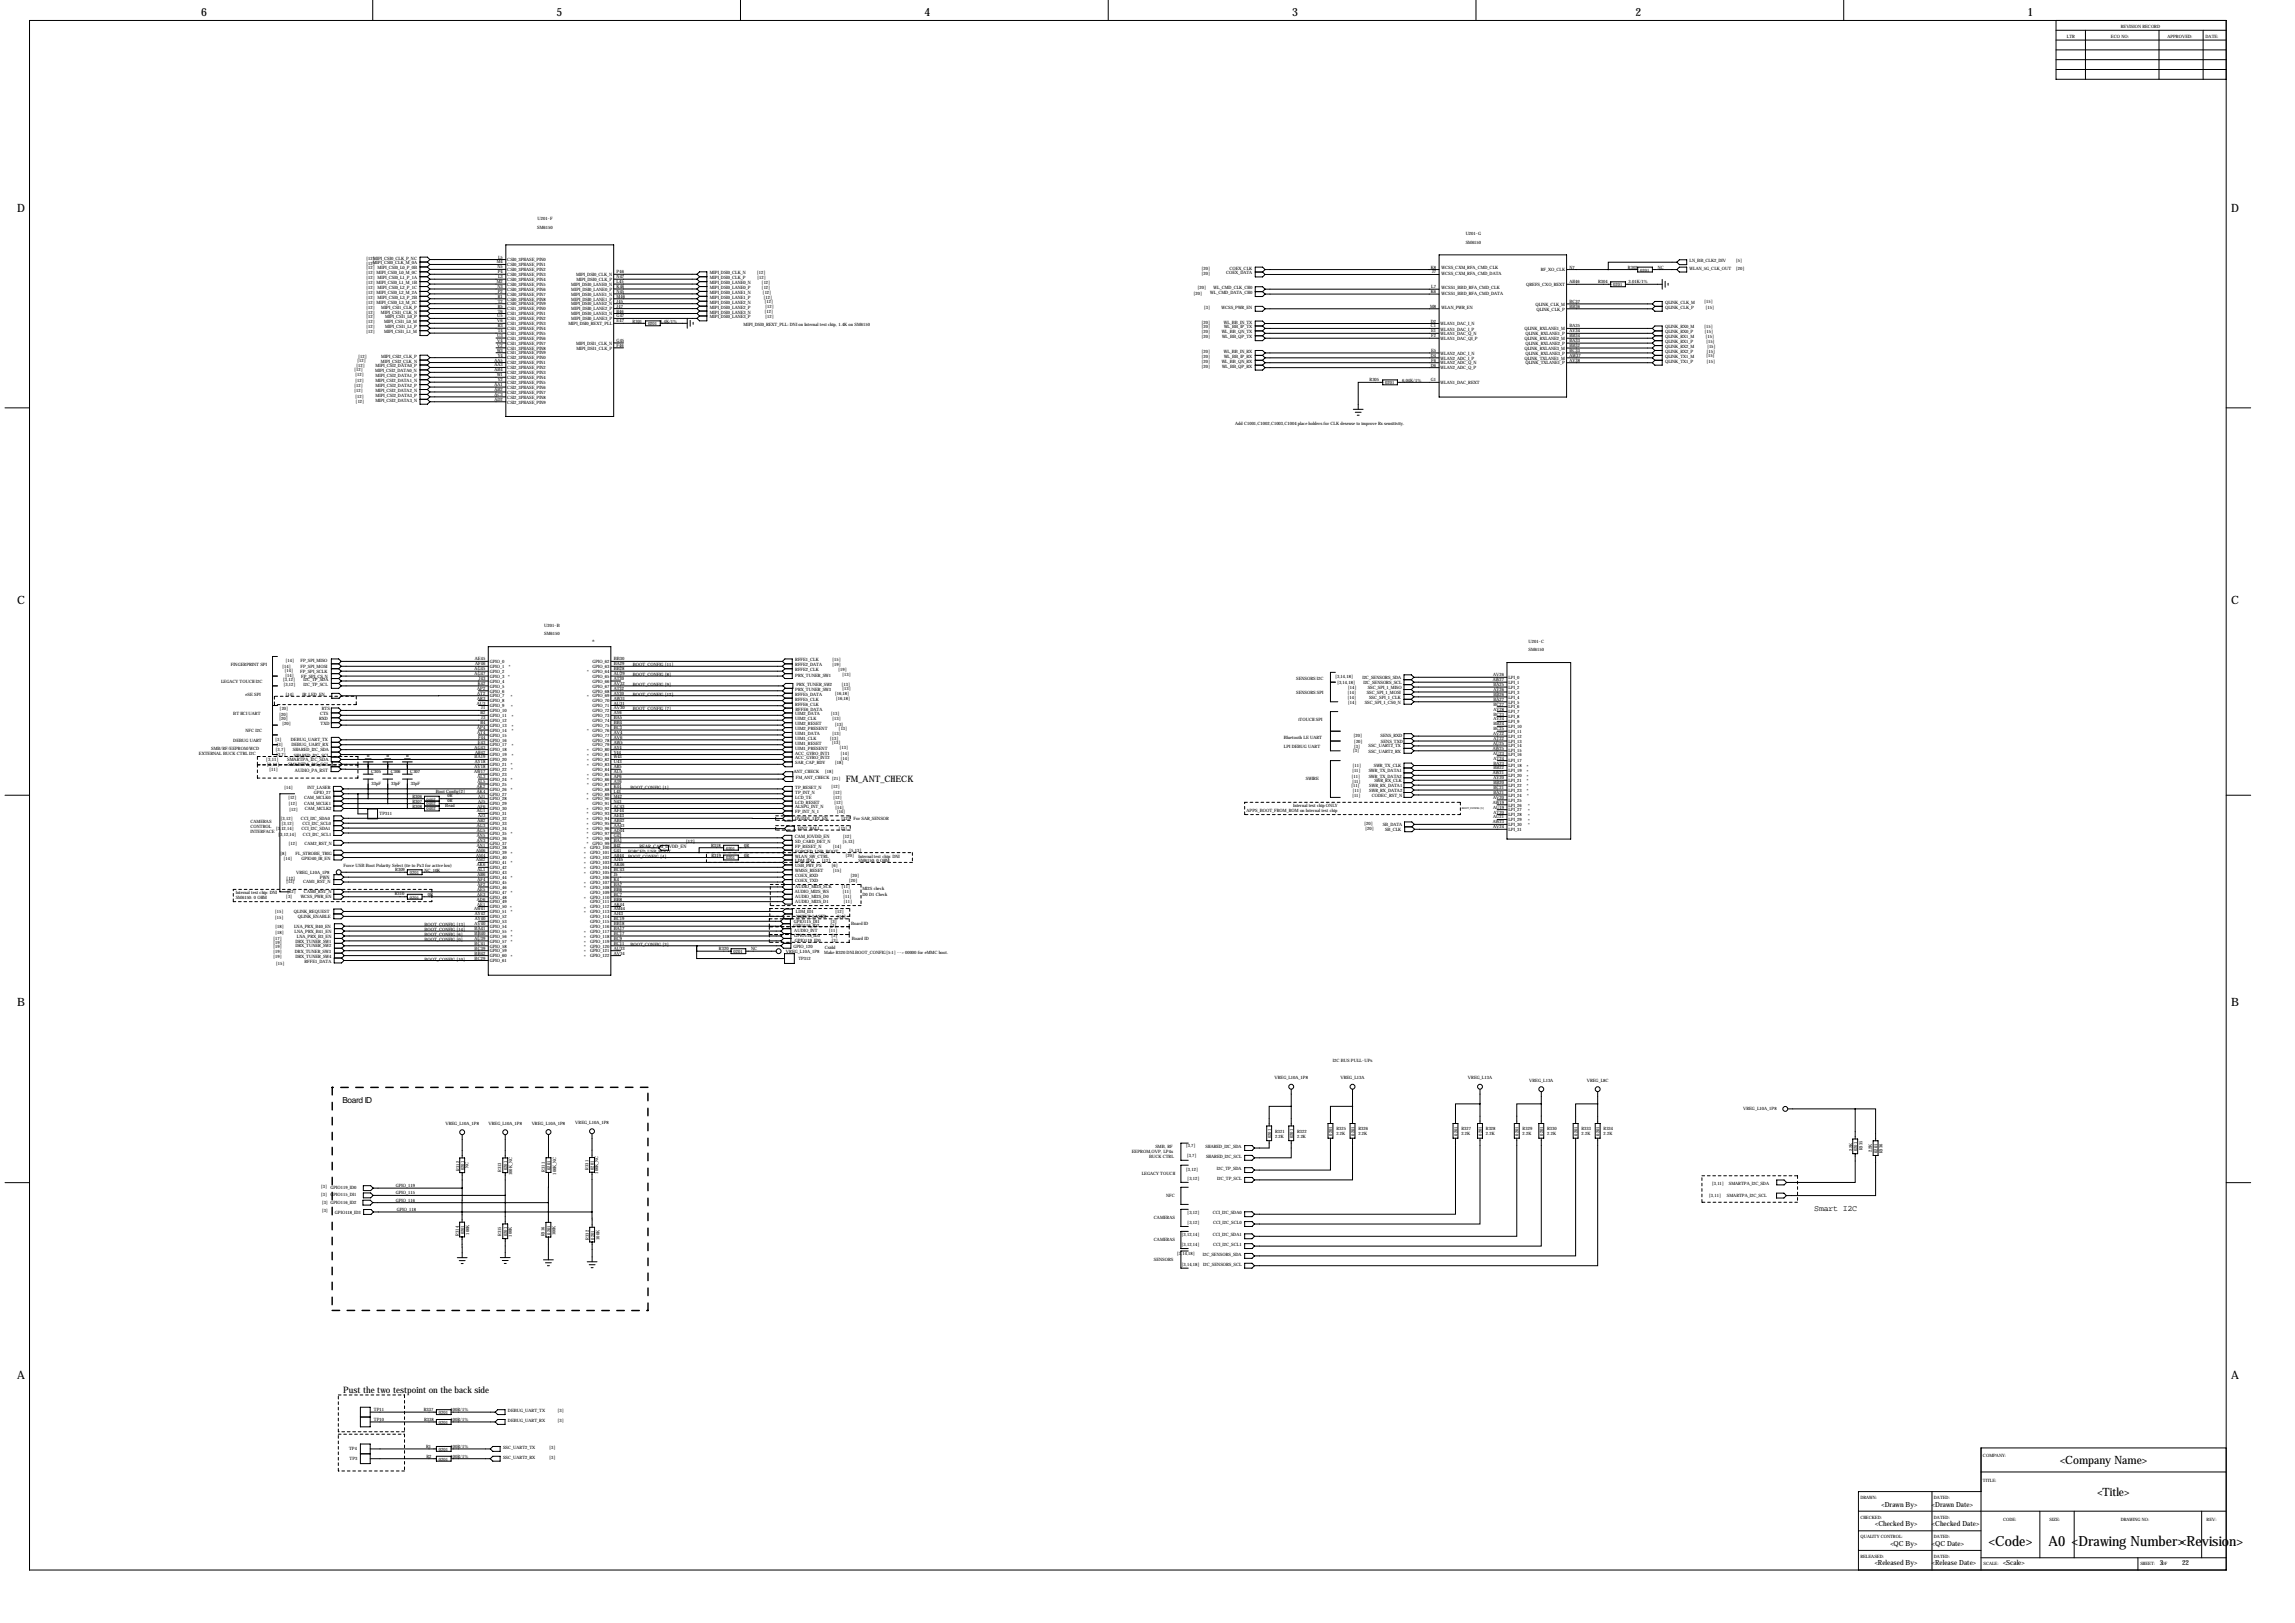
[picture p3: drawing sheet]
<svg xmlns="http://www.w3.org/2000/svg" width="1189mm" height="841mm" viewBox="0 0 1189 841" stroke-linecap="round" stroke-linejoin="round" font-family="sans-serif">
<defs><g id="words">
<g font-size="7.3">
<text x="1030" y="801">&lt;Code&gt;</text>
<text x="1061" y="801">A0 &lt;Drawing Number&gt;&lt;Revision&gt;</text>
</g>
<g font-size="5.9">
<text x="104" y="8">6</text>
<text x="288" y="8">5</text>
<text x="479" y="8">4</text>
<text x="669" y="8">3</text>
<text x="847" y="8">2</text>
<text x="1050" y="8">1</text>
<text x="9" y="110">D</text>
<text x="1156" y="110">D</text>
<text x="9" y="313">C</text>
<text x="1156" y="313">C</text>
<text x="9" y="521">B</text>
<text x="1156" y="521">B</text>
<text x="9" y="714">A</text>
<text x="1156" y="714">A</text>
<text x="1067" y="758">&lt;Company Name&gt;</text>
<text x="1086" y="775">&lt;Title&gt;</text>
</g>
<g font-size="4.6">
<text x="438" y="405">FM_ANT_CHECK</text>
<text x="178" y="721">Pust the two testpoint on the back side</text>
</g>
<g font-size="4.3">
<text x="177" y="571">Board ID</text>
<text x="940" y="627">Smart I2C</text>
</g>
<g font-size="3.6">
<text x="975" y="780">&lt;Drawn By&gt;</text>
<text x="1001" y="780">&lt;Drawn Date&gt;</text>
<text x="971" y="791">&lt;Checked By&gt;</text>
<text x="1001" y="791">&lt;Checked Date&gt;</text>
<text x="979" y="801">&lt;QC By&gt;</text>
<text x="1001" y="801">&lt;QC Date&gt;</text>
<text x="971" y="811">&lt;Released By&gt;</text>
<text x="1001" y="811">&lt;Release Date&gt;</text>
<text x="1038" y="811">&lt;Scale&gt;</text>
<text x="1119" y="811">3</text>
<text x="1130" y="811">22</text>
</g>
<text font-size="3.3" x="307" y="333">*</text>
<g font-size="2.4">
<text x="138" y="394">[3,11]</text>
<text x="149" y="394">SMARTPA_I2C_SDA</text>
<text x="138" y="397">[3,11]</text>
<text x="139" y="400">[11]</text>
<text x="149" y="397">SMARTPA_I2C_SCL</text>
<text x="153" y="400">AUDIO_PA_RST</text>
<text x="412" y="425">DVDD1_1P2_EN</text>
<text x="436" y="425">[12]</text>
<text x="355" y="437">[12]</text>
<text x="412" y="434">CAM_IOVDD_EN</text>
<text x="437" y="434">[12]</text>
<text x="331" y="439">REAR_CAM_DVDD_EN</text>
<text x="148" y="456">[12]</text>
<text x="166" y="455">PWN</text>
</g>
<g font-size="2.3">
<text x="1099" y="14">REVISION RECORD</text>
<text x="1071" y="19">LTR</text>
<text x="1094" y="19">ECO NO:</text>
<text x="1123" y="19">APPROVED:</text>
<text x="1143" y="19">DATE:</text>
<text x="278" y="118">SM6150</text>
<text x="278" y="114">U201-F</text>
<text x="759" y="122">U201-G</text>
<text x="759" y="126">SM6150</text>
<text x="190" y="134">[12]MIPI_CSI0_CLK_P_NC</text>
<text x="190" y="137">[12]</text>
<text x="193" y="137">MIPI_CSI0_CLK_M_0A</text>
<text x="257" y="136">M4</text>
<text x="258" y="134">L5</text>
<text x="263" y="135">CSI0_3PHASE_PIN0</text>
<text x="263" y="138">CSI0_3PHASE_PIN1</text>
<text x="875" y="136">LN_BB_CLK2_DIV</text>
<text x="899" y="136">[5]</text>
<text x="190" y="140">[12] MIPI_CSI0_L0_P_0B</text>
<text x="190" y="142">[12] MIPI_CSI0_L0_M_0C</text>
<text x="258" y="139">N5</text>
<text x="258" y="142">P4</text>
<text x="263" y="140">CSI0_3PHASE_PIN2</text>
<text x="263" y="143">CSI0_3PHASE_PIN3</text>
<text x="298" y="143">MIPI_DSI0_CLK_N</text>
<text x="319" y="142">P46</text>
<text x="368" y="142">MIPI_DSI0_CLK_N</text>
<text x="392" y="142">[12]</text>
<text x="622" y="140">[20]</text>
<text x="622" y="142">[20]</text>
<text x="635" y="142">COEX_DATA</text>
<text x="637" y="140">COEX_CLK</text>
<text x="741" y="139">K8</text>
<text x="742" y="142">J7</text>
<text x="747" y="140">WCSS_CXM_RFA_CMD_CLK</text>
<text x="747" y="142">WCSS_CXM_RFA_CMD_DATA</text>
<text x="798" y="141">RF_XO_CLK</text>
<text x="813" y="139">N7</text>
<text x="843" y="139">R303</text>
<text x="850" y="141">0201</text>
<text x="859" y="139">NC</text>
<text x="875" y="140">WLAN_5G_CLK_OUT</text>
<text x="899" y="140">[20]</text>
<text x="190" y="145">[12] MIPI_CSI0_L1_P_1A</text>
<text x="190" y="147">[12] MIPI_CSI0_L1_M_1B</text>
<text x="190" y="150">[12] MIPI_CSI0_L2_P_1C</text>
<text x="257" y="147">M2</text>
<text x="258" y="149">N3</text>
<text x="258" y="144">L3</text>
<text x="263" y="146">CSI0_3PHASE_PIN4</text>
<text x="263" y="148">CSI0_3PHASE_PIN5</text>
<text x="296" y="148">MIPI_DSI0_LANE0_N</text>
<text x="299" y="146">MIPI_DSI0_CLK_P</text>
<text x="319" y="144">N47</text>
<text x="319" y="147">L45</text>
<text x="319" y="149">K46</text>
<text x="368" y="145">MIPI_DSI0_CLK_P</text>
<text x="368" y="147">MIPI_DSI0_LANE0_N</text>
<text x="368" y="150">MIPI_DSI0_LANE0_P</text>
<text x="392" y="144">[12]</text>
<text x="395" y="147">[12]</text>
<text x="395" y="150">[12]</text>
<text x="620" y="150">[20]</text>
<text x="629" y="150">WL_CMD_CLK_CH0</text>
<text x="741" y="149">L7</text>
<text x="747" y="150">WCSS1_BBD_RFA_CMD_CLK</text>
<text x="791" y="148">QREFS_CXO_REXT</text>
<text x="813" y="147">AH46</text>
<text x="828" y="146">R304</text>
<text x="836" y="148">0201</text>
<text x="844" y="147">3.01K/1%</text>
<text x="190" y="152">[12] MIPI_CSI0_L2_M_2A</text>
<text x="190" y="155">[12] MIPI_CSI0_L3_P_2B</text>
<text x="258" y="152">P2</text>
<text x="258" y="154">R1</text>
<text x="263" y="151">CSI0_3PHASE_PIN6</text>
<text x="263" y="153">CSI0_3PHASE_PIN7</text>
<text x="263" y="156">CSI0_3PHASE_PIN8</text>
<text x="296" y="153">MIPI_DSI0_LANE1_N</text>
<text x="296" y="151">MIPI_DSI0_LANE0_P</text>
<text x="296" y="156">MIPI_DSI0_LANE1_P</text>
<text x="319" y="152">N45</text>
<text x="319" y="154">M46</text>
<text x="368" y="152">MIPI_DSI0_LANE1_N</text>
<text x="368" y="155">MIPI_DSI0_LANE1_P</text>
<text x="395" y="152">[12]</text>
<text x="396" y="155">[12]</text>
<text x="618" y="153">[20]</text>
<text x="627" y="152">WL_CMD_DATA_CH0</text>
<text x="741" y="152">K6</text>
<text x="747" y="153">WCSS1_BBD_RFA_CMD_DATA</text>
<text x="190" y="157">[12] MIPI_CSI0_L3_M_2C</text>
<text x="190" y="160">[12]</text>
<text x="197" y="160">MIPI_CSI1_CLK_P</text>
<text x="258" y="157">T2</text>
<text x="258" y="159">R5</text>
<text x="258" y="162">T6</text>
<text x="263" y="158">CSI0_3PHASE_PIN9</text>
<text x="263" y="161">CSI1_3PHASE_PIN0</text>
<text x="296" y="158">MIPI_DSI0_LANE2_N</text>
<text x="296" y="161">MIPI_DSI0_LANE2_P</text>
<text x="319" y="157">J45</text>
<text x="319" y="159">J47</text>
<text x="319" y="162">H46</text>
<text x="368" y="157">MIPI_DSI0_LANE2_N</text>
<text x="368" y="160">MIPI_DSI0_LANE2_P</text>
<text x="396" y="157">[12]</text>
<text x="396" y="159">[12]</text>
<text x="624" y="160">[3]</text>
<text x="633" y="160">WCSS_PWR_EN</text>
<text x="741" y="159">M8</text>
<text x="747" y="160">WLAN_PWR_EN</text>
<text x="795" y="158">QLINK_CLK_M</text>
<text x="796" y="161">QLINK_CLK_P</text>
<text x="813" y="157">BC37</text>
<text x="813" y="159">BB36</text>
<text x="863" y="157">QLINK_CLK_M</text>
<text x="863" y="160">QLINK_CLK_P</text>
<text x="883" y="157">[15]</text>
<text x="884" y="160">[15]</text>
<text x="190" y="162">[12]</text>
<text x="190" y="165">[12]</text>
<text x="190" y="167">[12]</text>
<text x="197" y="162">MIPI_CSI1_CLK_N</text>
<text x="199" y="167">MIPI_CSI1_L0_M</text>
<text x="199" y="165">MIPI_CSI1_L0_P</text>
<text x="258" y="164">U5</text>
<text x="258" y="167">V6</text>
<text x="263" y="163">CSI1_3PHASE_PIN1</text>
<text x="263" y="166">CSI1_3PHASE_PIN2</text>
<text x="296" y="163">MIPI_DSI0_LANE3_N</text>
<text x="296" y="166">MIPI_DSI0_LANE3_P</text>
<text x="319" y="164">G47</text>
<text x="319" y="167">E47</text>
<text x="328" y="167">R301</text>
<text x="342" y="167">1.4K/1%</text>
<text x="368" y="162">MIPI_DSI0_LANE3_N</text>
<text x="368" y="165">MIPI_DSI0_LANE3_P</text>
<text x="396" y="162">[12]</text>
<text x="396" y="165">[12]</text>
<text x="622" y="168">[20]</text>
<text x="634" y="168">WL_BB_IN_TX</text>
<text x="741" y="167">D2</text>
<text x="190" y="170">[12]</text>
<text x="190" y="173">[12]</text>
<text x="199" y="173">MIPI_CSI1_L1_M</text>
<text x="199" y="170">MIPI_CSI1_L1_P</text>
<text x="258" y="169">R3</text>
<text x="258" y="172">T4</text>
<text x="263" y="168">CSI1_3PHASE_PIN3</text>
<text x="263" y="171">CSI1_3PHASE_PIN4</text>
<text x="263" y="173">CSI1_3PHASE_PIN5</text>
<text x="294" y="168">MIPI_DSI0_REXT_PLL</text>
<text x="336" y="168">0201</text>
<text x="385" y="169">MIPI_DSI0_REXT_PLL: DNI on Internal test chip, 1.4K on SM6150</text>
<text x="622" y="170">[20]</text>
<text x="622" y="173">[20]</text>
<text x="633" y="173">WL_BB_QN_TX</text>
<text x="634" y="170">WL_BB_IP_TX</text>
<text x="741" y="170">C1</text>
<text x="741" y="172">E1</text>
<text x="746" y="168">WLAN1_DAC_I_N</text>
<text x="746" y="171">WLAN1_DAC_I_P</text>
<text x="746" y="174">WLAN1_DAC_Q_N</text>
<text x="790" y="171">QLINK_RXLANE1_M</text>
<text x="790" y="174">QLINK_RXLANE1_P</text>
<text x="813" y="170">BA35</text>
<text x="813" y="172">AY34</text>
<text x="863" y="170">QLINK_RX0_M</text>
<text x="863" y="173">QLINK_RX0_P</text>
<text x="883" y="170">[15]</text>
<text x="883" y="173">[15]</text>
<text x="258" y="175">U3</text>
<text x="258" y="177">V4</text>
<text x="258" y="180">V2</text>
<text x="263" y="176">CSI1_3PHASE_PIN6</text>
<text x="263" y="179">CSI1_3PHASE_PIN7</text>
<text x="298" y="179">MIPI_DSI1_CLK_N</text>
<text x="319" y="177">G45</text>
<text x="319" y="180">F46</text>
<text x="622" y="175">[20]</text>
<text x="633" y="175">WL_BB_QP_TX</text>
<text x="741" y="175">F2</text>
<text x="746" y="176">WLAN1_DAC_QI_P</text>
<text x="790" y="176">QLINK_RXLANE2_M</text>
<text x="790" y="179">QLINK_RXLANE2_P</text>
<text x="813" y="175">BB34</text>
<text x="813" y="177">BA33</text>
<text x="813" y="180">BB32</text>
<text x="863" y="175">QLINK_RX1_M</text>
<text x="863" y="178">QLINK_RX1_P</text>
<text x="884" y="175">[15]</text>
<text x="884" y="178">[15]</text>
<text x="186" y="185">[12]</text>
<text x="197" y="185">MIPI_CSI2_CLK_P</text>
<text x="257" y="182">W3</text>
<text x="258" y="185">Y4</text>
<text x="263" y="181">CSI1_3PHASE_PIN8</text>
<text x="263" y="184">CSI1_3PHASE_PIN9</text>
<text x="299" y="181">MIPI_DSI1_CLK_P</text>
<text x="622" y="185">[20]</text>
<text x="622" y="183">[20]</text>
<text x="634" y="183">WL_BB_IN_RX</text>
<text x="634" y="185">WL_BB_IP_RX</text>
<text x="741" y="185">D4</text>
<text x="741" y="182">E5</text>
<text x="746" y="184">WLAN2_ADC_I_N</text>
<text x="790" y="181">QLINK_RXLANE3_M</text>
<text x="790" y="184">QLINK_RXLANE3_P</text>
<text x="813" y="182">BC33</text>
<text x="813" y="185">AW37</text>
<text x="863" y="180">QLINK_RX2_M</text>
<text x="863" y="183">QLINK_RX2_P</text>
<text x="863" y="185">QLINK_TX1_M</text>
<text x="884" y="185">[15]</text>
<text x="884" y="183">[15]</text>
<text x="884" y="180">[15]</text>
<text x="184" y="190">[12]</text>
<text x="185" y="187">[12]</text>
<text x="195" y="190">MIPI_CSI2_DATA0_P</text>
<text x="197" y="188">MIPI_CSI2_CLK_N</text>
<text x="256" y="187">AA5</text>
<text x="256" y="190">AA3</text>
<text x="263" y="186">CSI2_3PHASE_PIN0</text>
<text x="263" y="189">CSI2_3PHASE_PIN1</text>
<text x="263" y="191">CSI2_3PHASE_PIN2</text>
<text x="622" y="188">[20]</text>
<text x="622" y="190">[20]</text>
<text x="633" y="188">WL_BB_QN_RX</text>
<text x="633" y="190">WL_BB_QP_RX</text>
<text x="741" y="190">D6</text>
<text x="741" y="187">F6</text>
<text x="746" y="186">WLAN2_ADC_I_P</text>
<text x="746" y="189">WLAN2_ADC_Q_N</text>
<text x="746" y="191">WLAN2_ADC_Q_P</text>
<text x="790" y="186">QLINK_TXLANE1_M</text>
<text x="790" y="189">QLINK_TXLANE1_P</text>
<text x="813" y="187">AY38</text>
<text x="863" y="188">QLINK_TX1_P</text>
<text x="884" y="188">[15]</text>
<text x="183" y="192">[12]</text>
<text x="184" y="195">[12]</text>
<text x="184" y="198">[12]</text>
<text x="194" y="192">MIPI_CSI2_DATA0_N</text>
<text x="194" y="198">MIPI_CSI2_DATA1_N</text>
<text x="195" y="195">MIPI_CSI2_DATA1_P</text>
<text x="256" y="192">AB4</text>
<text x="257" y="195">W1</text>
<text x="258" y="197">Y2</text>
<text x="263" y="194">CSI2_3PHASE_PIN3</text>
<text x="263" y="196">CSI2_3PHASE_PIN4</text>
<text x="709" y="197">R305</text>
<text x="726" y="198">6.04K/1%</text>
<text x="741" y="198">G1</text>
<text x="183" y="200">[12]</text>
<text x="183" y="203">[12]</text>
<text x="194" y="203">MIPI_CSI2_DATA2_N</text>
<text x="195" y="200">MIPI_CSI2_DATA2_P</text>
<text x="256" y="200">AA1</text>
<text x="256" y="203">AB2</text>
<text x="263" y="199">CSI2_3PHASE_PIN5</text>
<text x="263" y="201">CSI2_3PHASE_PIN6</text>
<text x="263" y="204">CSI2_3PHASE_PIN7</text>
<text x="718" y="199">0201</text>
<text x="746" y="199">WLAN1_DAC_REXT</text>
<text x="184" y="206">[12]</text>
<text x="184" y="209">[12]</text>
<text x="194" y="208">MIPI_CSI2_DATA3_N</text>
<text x="195" y="206">MIPI_CSI2_DATA3_P</text>
<text x="256" y="205">AC3</text>
<text x="256" y="208">AD2</text>
<text x="263" y="206">CSI2_3PHASE_PIN8</text>
<text x="263" y="209">CSI2_3PHASE_PIN9</text>
<text x="640" y="220">Add C1001,C1002,C1003,C1004 place holders for CLK desense to improve Rx sensitivity.</text>
<text x="282" y="325">U201-B</text>
<text x="282" y="329">SM6150</text>
<text x="792" y="333">U201-C</text>
<text x="792" y="337">SM6150</text>
<text x="120" y="345">FINGERPRINT SPI</text>
<text x="146" y="346">[14]</text>
<text x="148" y="343">[14]</text>
<text x="156" y="343">FP_SPI_MISO</text>
<text x="156" y="346">FP_SPI_MOSI</text>
<text x="246" y="347">AG45</text>
<text x="246" y="342">AE45</text>
<text x="246" y="345">AF46</text>
<text x="254" y="343">GPIO_0</text>
<text x="254" y="346">GPIO_1</text>
<text x="263" y="346">*</text>
<text x="307" y="343">GPIO_62</text>
<text x="307" y="346">GPIO_63</text>
<text x="318" y="342">BB30</text>
<text x="318" y="345">BA29</text>
<text x="318" y="347">BB28</text>
<text x="328" y="345">BOOT_CONFIG [11]</text>
<text x="412" y="343">RFFE1_CLK</text>
<text x="412" y="345">RFFE2_DATA</text>
<text x="412" y="348">RFFE2_CLK</text>
<text x="431" y="343">[15]</text>
<text x="431" y="345">[19]</text>
<text x="434" y="348">[19]</text>
<text x="147" y="353">[3,12]</text>
<text x="147" y="348">[14]</text>
<text x="148" y="350">[14]</text>
<text x="156" y="348">FP_SPI_SCLK</text>
<text x="156" y="351">FP_SPI_CS_N</text>
<text x="157" y="353">I2C_TP_SDA</text>
<text x="246" y="350">AG47</text>
<text x="248" y="352">J43</text>
<text x="254" y="349">GPIO_2</text>
<text x="254" y="351">GPIO_3 *</text>
<text x="254" y="354">GPIO_4</text>
<text x="304" y="349">*</text>
<text x="307" y="349">GPIO_64</text>
<text x="307" y="351">GPIO_65</text>
<text x="307" y="354">GPIO_66</text>
<text x="318" y="350">AU29</text>
<text x="318" y="352">AT30</text>
<text x="328" y="350">BOOT_CONFIG [8]</text>
<text x="412" y="350">PRX_TUNER_SW1</text>
<text x="436" y="350">[13]</text>
<text x="671" y="352">SENSORS I2C</text>
<text x="692" y="351">[3,14,18]</text>
<text x="706" y="351">I2C_SENSORS_SDA</text>
<text x="773" y="353">AW27</text>
<text x="773" y="350">AV26</text>
<text x="781" y="352">LPI_0</text>
<text x="115" y="354">LEGACY TOUCH I2C</text>
<text x="147" y="355">[3,12]</text>
<text x="157" y="355">I2C_TP_SCL</text>
<text x="247" y="357">AP2</text>
<text x="247" y="360">AT2</text>
<text x="247" y="355">K42</text>
<text x="254" y="356">GPIO_5</text>
<text x="254" y="359">GPIO_6</text>
<text x="307" y="356">GPIO_67</text>
<text x="307" y="359">GPIO_68</text>
<text x="318" y="355">AV32</text>
<text x="318" y="357">AT32</text>
<text x="318" y="360">AY30</text>
<text x="328" y="355">BOOT_CONFIG [9]</text>
<text x="412" y="358">PRX_TUNER_SW3</text>
<text x="413" y="356">PRX_TUNER_SW2</text>
<text x="436" y="355">[13]</text>
<text x="436" y="358">[13]</text>
<text x="671" y="360">SENSORS SPI</text>
<text x="693" y="354">[3,14,18]</text>
<text x="698" y="359">[14]</text>
<text x="698" y="357">[14]</text>
<text x="706" y="354">I2C_SENSORS_SCL</text>
<text x="708" y="359">SSC_SPI_1_MOSI</text>
<text x="709" y="357">SSC_SPI_1_MISO</text>
<text x="774" y="355">BA25</text>
<text x="774" y="358">AY26</text>
<text x="781" y="354">LPI_1</text>
<text x="781" y="357">LPI_2</text>
<text x="781" y="359">LPI_3</text>
<text x="127" y="360">eSE SPI</text>
<text x="148" y="360">[14]</text>
<text x="157" y="361">IR_LED_EN</text>
<text x="247" y="365">AU3</text>
<text x="247" y="362">AR3</text>
<text x="254" y="361">GPIO_7</text>
<text x="254" y="364">GPIO_8</text>
<text x="264" y="362">*</text>
<text x="304" y="362">*</text>
<text x="307" y="361">GPIO_69</text>
<text x="307" y="364">GPIO_70</text>
<text x="318" y="362">AW31</text>
<text x="318" y="365">AU31</text>
<text x="328" y="360">BOOT_CONFIG [12]</text>
<text x="412" y="360">RFFE5_DATA</text>
<text x="412" y="363">RFFE5_CLK</text>
<text x="412" y="366">RFFE6_CLK</text>
<text x="432" y="360">[16,18]</text>
<text x="433" y="363">[16,18]</text>
<text x="698" y="362">[14]</text>
<text x="698" y="365">[14]</text>
<text x="707" y="365">SSC_SPI_1_CS0_N</text>
<text x="709" y="362">SSC_SPI_1_CLK</text>
<text x="774" y="360">BB26</text>
<text x="774" y="363">BA27</text>
<text x="774" y="366">BC27</text>
<text x="781" y="362">LPI_4</text>
<text x="781" y="364">LPI_5</text>
<text x="121" y="371">BT HCI UART</text>
<text x="145" y="371">[20]</text>
<text x="145" y="368">[20]</text>
<text x="166" y="371">CTS</text>
<text x="167" y="368">RTS</text>
<text x="249" y="370">H2</text>
<text x="249" y="367">J1</text>
<text x="254" y="366">GPIO_9</text>
<text x="254" y="369">GPIO_10</text>
<text x="254" y="371">GPIO_11</text>
<text x="265" y="367">*</text>
<text x="265" y="372">*</text>
<text x="307" y="366">GPIO_71</text>
<text x="307" y="369">GPIO_72</text>
<text x="307" y="371">GPIO_73</text>
<text x="318" y="367">AV30</text>
<text x="318" y="370">AY6</text>
<text x="328" y="368">BOOT_CONFIG [7]</text>
<text x="412" y="371">UIM2_DATA</text>
<text x="412" y="368">RFFE6_DATA</text>
<text x="430" y="370">[13]</text>
<text x="774" y="371">BC23</text>
<text x="774" y="368">AY28</text>
<text x="781" y="367">LPI_6</text>
<text x="781" y="369">LPI_7</text>
<text x="145" y="373">[20]</text>
<text x="146" y="376">[20]</text>
<text x="165" y="373">RXD</text>
<text x="166" y="376">TXD</text>
<text x="247" y="378">AP4</text>
<text x="249" y="375">H4</text>
<text x="249" y="373">J3</text>
<text x="254" y="374">GPIO_12</text>
<text x="254" y="377">GPIO_13</text>
<text x="265" y="377">*</text>
<text x="307" y="374">GPIO_74</text>
<text x="307" y="377">GPIO_75</text>
<text x="318" y="373">BA5</text>
<text x="318" y="375">BB4</text>
<text x="318" y="378">BC3</text>
<text x="412" y="373">UIM2_CLK</text>
<text x="412" y="376">UIM2_RESET</text>
<text x="431" y="373">[13]</text>
<text x="432" y="376">[13]</text>
<text x="673" y="374">iTOUCH SPI</text>
<text x="774" y="376">BB24</text>
<text x="774" y="373">AY24</text>
<text x="781" y="372">LPI_8</text>
<text x="781" y="375">LPI_9</text>
<text x="781" y="377">LPI_10</text>
<text x="127" y="379">NFC I2C</text>
<text x="151" y="384">DEBUG_UART_TX</text>
<text x="247" y="380">AT4</text>
<text x="248" y="383">F44</text>
<text x="254" y="379">GPIO_14</text>
<text x="254" y="382">GPIO_15</text>
<text x="265" y="379">*</text>
<text x="304" y="379">*</text>
<text x="307" y="379">GPIO_76</text>
<text x="307" y="382">GPIO_77</text>
<text x="318" y="380">AV4</text>
<text x="318" y="383">AV6</text>
<text x="412" y="378">UIM2_PRESENT</text>
<text x="412" y="381">UIM1_DATA</text>
<text x="412" y="383">UIM1_CLK</text>
<text x="430" y="383">[13]</text>
<text x="431" y="381">[13]</text>
<text x="434" y="378">[13]</text>
<text x="665" y="383">Bluetooth LE UART</text>
<text x="701" y="382">[20]</text>
<text x="715" y="382">SENS_RXD</text>
<text x="773" y="381">AV22</text>
<text x="774" y="378">BC25</text>
<text x="774" y="383">AT22</text>
<text x="781" y="380">LPI_11</text>
<text x="781" y="382">LPI_12</text>
<text x="109" y="388">SMB/RF/EEPROM/WCD</text>
<text x="121" y="384">DEBUG UART</text>
<text x="143" y="384">[3]</text>
<text x="143" y="389">[3,7]</text>
<text x="143" y="386">[3]</text>
<text x="151" y="387">DEBUG_UART_RX</text>
<text x="152" y="389">SHARED_I2C_SDA</text>
<text x="246" y="388">AG43</text>
<text x="248" y="385">E43</text>
<text x="254" y="384">GPIO_16</text>
<text x="254" y="387">GPIO_17</text>
<text x="254" y="389">GPIO_18</text>
<text x="265" y="387">*</text>
<text x="304" y="389">*</text>
<text x="307" y="384">GPIO_78</text>
<text x="307" y="387">GPIO_79</text>
<text x="307" y="389">GPIO_80</text>
<text x="318" y="385">AW5</text>
<text x="318" y="388">AY4</text>
<text x="412" y="386">UIM1_RESET</text>
<text x="412" y="388">UIM1_PRESENT</text>
<text x="431" y="386">[13]</text>
<text x="435" y="388">[13]</text>
<text x="665" y="388">LPI DEBUG UART</text>
<text x="701" y="390">[3]</text>
<text x="701" y="387">[3]</text>
<text x="701" y="385">[20]</text>
<text x="709" y="387">SSC_UART2_TX</text>
<text x="709" y="390">SSC_UART2_RX</text>
<text x="715" y="385">SENS_TXD</text>
<text x="773" y="388">AW25</text>
<text x="773" y="386">AU25</text>
<text x="781" y="385">LPI_13</text>
<text x="781" y="387">LPI_14</text>
<text x="781" y="390">LPI_15</text>
<text x="103" y="391">EXTERNAL BUCK CTRL I2C</text>
<text x="143" y="392">[3,7]</text>
<text x="152" y="392">SHARED_I2C_SCL</text>
<text x="246" y="393">BA19</text>
<text x="246" y="395">AY18</text>
<text x="246" y="390">AH42</text>
<text x="254" y="392">GPIO_19</text>
<text x="254" y="394">GPIO_20</text>
<text x="265" y="392">*</text>
<text x="304" y="395">*</text>
<text x="304" y="392">*</text>
<text x="307" y="392">GPIO_81</text>
<text x="307" y="394">GPIO_82</text>
<text x="318" y="390">Y44</text>
<text x="318" y="393">W43</text>
<text x="318" y="395">U43</text>
<text x="412" y="391">ACC_GYRO_INT1</text>
<text x="412" y="393">ACC_GYRO_INT2</text>
<text x="412" y="396">SAR_CAP_RDY</text>
<text x="432" y="396">[18]</text>
<text x="435" y="391">[14]</text>
<text x="435" y="393">[14]</text>
<text x="773" y="391">AU23</text>
<text x="774" y="393">AT24</text>
<text x="781" y="392">LPI_16</text>
<text x="781" y="395">LPI_17</text>
<text x="192" y="400">C305</text>
<text x="202" y="400">C306</text>
<text x="213" y="400">C307</text>
<text x="246" y="400">AW17</text>
<text x="246" y="398">AV18</text>
<text x="254" y="397">GPIO_21</text>
<text x="254" y="399">GPIO_22</text>
<text x="254" y="402">GPIO_23</text>
<text x="264" y="397">*</text>
<text x="265" y="399">*</text>
<text x="304" y="397">*</text>
<text x="307" y="397">GPIO_83</text>
<text x="307" y="399">GPIO_84</text>
<text x="307" y="402">GPIO_85</text>
<text x="318" y="398">AR5</text>
<text x="318" y="400">AU5</text>
<text x="411" y="400">ANT_CHECK</text>
<text x="427" y="401">[18]</text>
<text x="700" y="400">[11]</text>
<text x="701" y="397">[11]</text>
<text x="709" y="400">SWR_TX_DATA1</text>
<text x="712" y="397">SWR_TX_CLK</text>
<text x="773" y="401">AW21</text>
<text x="774" y="396">BA23</text>
<text x="774" y="399">BB22</text>
<text x="781" y="397">LPI_18</text>
<text x="781" y="400">LPI_19</text>
<text x="791" y="400">*</text>
<text x="791" y="398">*</text>
<text x="192" y="406">33pF</text>
<text x="203" y="406">33pF</text>
<text x="213" y="406">33pF</text>
<text x="247" y="403">AL3</text>
<text x="247" y="406">AL5</text>
<text x="254" y="404">GPIO_24 *</text>
<text x="254" y="407">GPIO_25</text>
<text x="304" y="407">*</text>
<text x="304" y="405">*</text>
<text x="304" y="402">*</text>
<text x="307" y="404">GPIO_86</text>
<text x="307" y="407">GPIO_87</text>
<text x="318" y="403">AP6</text>
<text x="318" y="406">AT6</text>
<text x="412" y="404">FM_ANT_CHECK [21]</text>
<text x="677" y="404">SWIRE</text>
<text x="700" y="408">[11]</text>
<text x="700" y="403">[11]</text>
<text x="700" y="405">[11]</text>
<text x="709" y="403">SWR_TX_DATA2</text>
<text x="709" y="408">SWR_RX_DATA1</text>
<text x="712" y="405">SWR_RX_CLK</text>
<text x="774" y="406">BB20</text>
<text x="774" y="404">AY20</text>
<text x="781" y="403">LPI_20</text>
<text x="781" y="405">LPI_21</text>
<text x="781" y="408">LPI_22</text>
<text x="791" y="408">*</text>
<text x="791" y="405">*</text>
<text x="791" y="403">*</text>
<text x="147" y="409">[14]</text>
<text x="149" y="414">[12]</text>
<text x="158" y="414">CAM_MCLK0</text>
<text x="159" y="409">INT_LASER</text>
<text x="163" y="411">GPIO_27</text>
<text x="214" y="413">R306</text>
<text x="226" y="411">Boot Config[2]</text>
<text x="232" y="413">0R</text>
<text x="247" y="408">AK2</text>
<text x="247" y="411">AK4</text>
<text x="248" y="413">AJ1</text>
<text x="254" y="410">GPIO_26 *</text>
<text x="254" y="412">GPIO_27</text>
<text x="304" y="412">*</text>
<text x="307" y="410">GPIO_88</text>
<text x="307" y="412">GPIO_89</text>
<text x="318" y="408">K44</text>
<text x="318" y="411">L43</text>
<text x="318" y="413">M42</text>
<text x="327" y="409">BOOT_CONFIG [1]</text>
<text x="412" y="409">TP_RESET_N</text>
<text x="412" y="411">TP_INT_N</text>
<text x="412" y="414">LCD_TE</text>
<text x="431" y="408">[12]</text>
<text x="432" y="411">[12]</text>
<text x="432" y="414">[12]</text>
<text x="700" y="413">[11]</text>
<text x="701" y="410">[11]</text>
<text x="709" y="410">SWR_RX_DATA2</text>
<text x="711" y="413">CODEC_RST_N</text>
<text x="773" y="414">AV20</text>
<text x="774" y="409">BC21</text>
<text x="774" y="411">BA21</text>
<text x="781" y="410">LPI_23</text>
<text x="781" y="413">LPI_24</text>
<text x="791" y="410">*</text>
<text x="791" y="413">*</text>
<text x="149" y="417">[12]</text>
<text x="150" y="420">[12]</text>
<text x="158" y="417">CAM_MCLK1</text>
<text x="158" y="420">CAM_MCLK2</text>
<text x="214" y="416">R307</text>
<text x="214" y="418">R308</text>
<text x="221" y="415">0402</text>
<text x="221" y="417">0402</text>
<text x="221" y="420">0402</text>
<text x="231" y="418">Bead</text>
<text x="232" y="416">0R</text>
<text x="247" y="418">AF6</text>
<text x="248" y="416">AJ5</text>
<text x="254" y="415">GPIO_28</text>
<text x="254" y="417">GPIO_29</text>
<text x="254" y="420">GPIO_30</text>
<text x="304" y="415">*</text>
<text x="307" y="415">GPIO_90</text>
<text x="307" y="417">GPIO_91</text>
<text x="307" y="420">GPIO_92</text>
<text x="318" y="416">N43</text>
<text x="318" y="418">AC43</text>
<text x="412" y="416">LCD_RESET</text>
<text x="412" y="419">ALSPG_INT_N</text>
<text x="432" y="417">[12]</text>
<text x="433" y="419">[14]</text>
<text x="670" y="418">Internal test chip ONLY</text>
<text x="773" y="416">AW19</text>
<text x="773" y="419">AU19</text>
<text x="781" y="415">LPI_25</text>
<text x="781" y="418">LPI_26</text>
<text x="791" y="418">*</text>
<text x="145" y="425">[3,12]</text>
<text x="156" y="425">CCI_I2C_SDA0</text>
<text x="197" y="422">TP311</text>
<text x="247" y="421">AG1</text>
<text x="247" y="426">AH2</text>
<text x="248" y="423">AJ3</text>
<text x="254" y="422">GPIO_31</text>
<text x="254" y="425">GPIO_32</text>
<text x="304" y="425">*</text>
<text x="304" y="422">*</text>
<text x="304" y="420">*</text>
<text x="307" y="422">GPIO_93</text>
<text x="307" y="425">GPIO_94</text>
<text x="318" y="421">AF44</text>
<text x="318" y="423">AE43</text>
<text x="318" y="426">AB42</text>
<text x="412" y="421">FP_INT_N_1</text>
<text x="433" y="421">[14]</text>
<text x="442" y="425">For SAR_SENSOR</text>
<text x="646" y="420">APPS_BOOT_FROM_ROM on Internal test chip</text>
<text x="773" y="424">AU21</text>
<text x="774" y="421">AT20</text>
<text x="781" y="420">LPI_27</text>
<text x="781" y="423">LPI_28</text>
<text x="781" y="425">LPI_29</text>
<text x="791" y="426">*</text>
<text x="791" y="423">*</text>
<text x="791" y="421">*</text>
<text x="130" y="426">CAMERAS</text>
<text x="130" y="429">CONTROL</text>
<text x="130" y="431">INTERFACE</text>
<text x="143" y="430">[3,12,14]</text>
<text x="146" y="427">[3,12]</text>
<text x="156" y="430">CCI_I2C_SDA1</text>
<text x="157" y="427">CCI_I2C_SCL0</text>
<text x="247" y="428">AG3</text>
<text x="247" y="431">AG5</text>
<text x="254" y="427">GPIO_33</text>
<text x="254" y="430">GPIO_34</text>
<text x="304" y="430">*</text>
<text x="304" y="428">*</text>
<text x="307" y="427">GPIO_95</text>
<text x="307" y="430">GPIO_96</text>
<text x="318" y="428">AA43</text>
<text x="318" y="431">AD44</text>
<text x="413" y="430">EINT_HALL</text>
<text x="434" y="430">[13]</text>
<text x="707" y="427">[20]</text>
<text x="707" y="430">[20]</text>
<text x="716" y="428">SB_DATA</text>
<text x="717" y="430">SB_CLK</text>
<text x="773" y="426">AW23</text>
<text x="773" y="429">AV24</text>
<text x="781" y="428">LPI_30</text>
<text x="781" y="430">LPI_31</text>
<text x="791" y="428">*</text>
<text x="144" y="433">[3,12,14]</text>
<text x="149" y="438">[12]</text>
<text x="157" y="433">CCI_I2C_SCL1</text>
<text x="158" y="438">CAM2_RST_N</text>
<text x="247" y="434">AN5</text>
<text x="247" y="436">AN3</text>
<text x="254" y="432">GPIO_35 *</text>
<text x="254" y="435">GPIO_36</text>
<text x="254" y="437">GPIO_37</text>
<text x="304" y="438">*</text>
<text x="304" y="435">*</text>
<text x="304" y="433">*</text>
<text x="307" y="432">GPIO_97</text>
<text x="307" y="435">GPIO_98</text>
<text x="307" y="437">GPIO_99</text>
<text x="318" y="434">G43</text>
<text x="318" y="436">BA1</text>
<text x="412" y="437">SD_CARD_DET_N</text>
<text x="436" y="437">[5,13]</text>
<text x="145" y="443">[8]</text>
<text x="153" y="443">FL_STROBE_TRIG</text>
<text x="247" y="441">AM6</text>
<text x="247" y="444">AM4</text>
<text x="247" y="439">AN1</text>
<text x="254" y="440">GPIO_38</text>
<text x="254" y="443">GPIO_39</text>
<text x="264" y="443">*</text>
<text x="303" y="443">*</text>
<text x="303" y="440">*</text>
<text x="306" y="440">GPIO_100</text>
<text x="306" y="443">GPIO_101</text>
<text x="318" y="439">H42</text>
<text x="318" y="441">G41</text>
<text x="318" y="444">AH44</text>
<text x="325" y="442">FORCED_USB_BOOT</text>
<text x="368" y="439">R318</text>
<text x="369" y="444">R319</text>
<text x="376" y="440">0201</text>
<text x="385" y="439">0R</text>
<text x="385" y="444">0R</text>
<text x="412" y="442">FORCED_USB_BOOT</text>
<text x="412" y="439">FP_RESET_N</text>
<text x="431" y="439">[14]</text>
<text x="438" y="444">[20]</text>
<text x="440" y="441">[5,13]</text>
<text x="147" y="445">[14]</text>
<text x="156" y="445">GPIO40_IR_EN</text>
<text x="178" y="449">Force USB Boot Polarity Select (tie to Px3 for active low)</text>
<text x="247" y="446">AM2</text>
<text x="247" y="449">AK6</text>
<text x="254" y="445">GPIO_40</text>
<text x="254" y="448">GPIO_41</text>
<text x="264" y="448">*</text>
<text x="303" y="448">*</text>
<text x="303" y="445">*</text>
<text x="306" y="445">GPIO_102</text>
<text x="306" y="448">GPIO_103</text>
<text x="318" y="446">AJ45</text>
<text x="318" y="449">AK46</text>
<text x="325" y="444">BOOT_CONFIG [4]</text>
<text x="376" y="445">0201</text>
<text x="412" y="444">WLAN_SW_CTRL</text>
<text x="412" y="447">LDM_IDO</text>
<text x="412" y="449">USB_PHY_PS</text>
<text x="426" y="447">[12]</text>
<text x="431" y="449">[6]</text>
<text x="445" y="444">Internal test chip: DNI</text>
<text x="445" y="447">SM6150: 0 OHM</text>
<text x="153" y="453">VREG_L10A_1P8</text>
<text x="205" y="451">R309</text>
<text x="212" y="453">0201</text>
<text x="220" y="451">NC_10K</text>
<text x="247" y="451">AL1</text>
<text x="247" y="454">AH6</text>
<text x="254" y="450">GPIO_42</text>
<text x="254" y="453">GPIO_43</text>
<text x="254" y="455">GPIO_44 *</text>
<text x="303" y="453">*</text>
<text x="303" y="451">*</text>
<text x="306" y="450">GPIO_104</text>
<text x="306" y="453">GPIO_105</text>
<text x="306" y="455">GPIO_106</text>
<text x="318" y="451">BC43</text>
<text x="318" y="454">J5</text>
<text x="412" y="452">WMSS_RESET</text>
<text x="412" y="454">COEX_RXD</text>
<text x="431" y="452">[15]</text>
<text x="441" y="454">[20]</text>
<text x="148" y="457">[12]</text>
<text x="157" y="457">CAM1_RST_N</text>
<text x="247" y="461">AE5</text>
<text x="247" y="456">AF4</text>
<text x="247" y="459">AF2</text>
<text x="254" y="458">GPIO_45</text>
<text x="254" y="460">GPIO_46</text>
<text x="303" y="461">*</text>
<text x="303" y="458">*</text>
<text x="306" y="458">GPIO_107</text>
<text x="306" y="460">GPIO_108</text>
<text x="318" y="456">K4</text>
<text x="318" y="459">BA7</text>
<text x="318" y="461">BB6</text>
<text x="412" y="457">COEX_TXD</text>
<text x="412" y="460">AUDIO_MI2S_SCK</text>
<text x="436" y="460">[11]</text>
<text x="440" y="457">[20]</text>
<text x="447" y="461">MI2S check</text>
<text x="122" y="463">Internal test chip: DNI</text>
<text x="122" y="466">SM6150: 0 OHM</text>
<text x="148" y="465">[3]</text>
<text x="149" y="462">[12]</text>
<text x="156" y="465">WCSS_PWR_EN</text>
<text x="157" y="463">CAM0_RST_N</text>
<text x="205" y="464">R310</text>
<text x="212" y="466">0201</text>
<text x="222" y="464">0R</text>
<text x="247" y="467">AD6</text>
<text x="247" y="464">AE3</text>
<text x="254" y="463">GPIO_47</text>
<text x="254" y="465">GPIO_48</text>
<text x="254" y="468">GPIO_49</text>
<text x="264" y="463">*</text>
<text x="303" y="466">*</text>
<text x="306" y="463">GPIO_109</text>
<text x="306" y="465">GPIO_110</text>
<text x="306" y="468">GPIO_111</text>
<text x="318" y="464">BC7</text>
<text x="318" y="467">BB8</text>
<text x="412" y="463">AUDIO_MI2S_WS</text>
<text x="412" y="465">AUDIO_MI2S_D0</text>
<text x="412" y="468">AUDIO_MI2S_D1</text>
<text x="436" y="463">[11]</text>
<text x="437" y="465">[11]</text>
<text x="437" y="468">[11]</text>
<text x="447" y="464">D0 D1 Check</text>
<text x="142" y="473">[15]</text>
<text x="152" y="473">QLINK_REQUEST</text>
<text x="246" y="472">AW41</text>
<text x="247" y="469">AE1</text>
<text x="254" y="470">GPIO_50 *</text>
<text x="254" y="473">GPIO_51</text>
<text x="264" y="473">*</text>
<text x="303" y="473">*</text>
<text x="303" y="471">*</text>
<text x="306" y="470">GPIO_112</text>
<text x="306" y="473">GPIO_113</text>
<text x="318" y="469">AK44</text>
<text x="318" y="472">AM44</text>
<text x="412" y="473">LDM_ID1</text>
<text x="433" y="473">[12]</text>
<text x="142" y="476">[15]</text>
<text x="154" y="476">QLINK_ENABLE</text>
<text x="220" y="480">BOOT_CONFIG [13]</text>
<text x="246" y="479">AV40</text>
<text x="246" y="474">AY42</text>
<text x="246" y="477">AY40</text>
<text x="254" y="476">GPIO_52</text>
<text x="254" y="478">GPIO_53</text>
<text x="306" y="476">GPIO_114</text>
<text x="306" y="478">GPIO_115</text>
<text x="318" y="474">AJ43</text>
<text x="318" y="477">BC19</text>
<text x="318" y="479">BB18</text>
<text x="411" y="478">GPIO115_DI1</text>
<text x="412" y="475">XSHUT_LASER</text>
<text x="430" y="478">[3]</text>
<text x="434" y="475">[14]</text>
<text x="441" y="479">Board ID</text>
<text x="143" y="484">[18]</text>
<text x="143" y="481">[18]</text>
<text x="152" y="481">LNA_PRX_B40_EN</text>
<text x="153" y="483">LNA_PRX_B41_EN</text>
<text x="220" y="482">BOOT_CONFIG [14]</text>
<text x="220" y="485">BOOT_CONFIG [6]</text>
<text x="246" y="482">BA41</text>
<text x="246" y="484">BB40</text>
<text x="254" y="481">GPIO_54</text>
<text x="254" y="483">GPIO_55 *</text>
<text x="254" y="486">GPIO_56 *</text>
<text x="303" y="484">*</text>
<text x="306" y="481">GPIO_116</text>
<text x="306" y="483">GPIO_117</text>
<text x="306" y="486">GPIO_118</text>
<text x="318" y="482">BA17</text>
<text x="318" y="484">BC17</text>
<text x="411" y="480">GPIO116_ID2</text>
<text x="411" y="486">GPIO118_ID3</text>
<text x="411" y="483">AUDIO_INT</text>
<text x="429" y="483">[11]</text>
<text x="430" y="480">[3]</text>
<text x="431" y="485">[3]</text>
<text x="142" y="489">[19]</text>
<text x="142" y="491">[19]</text>
<text x="142" y="487">[17]</text>
<text x="153" y="488">DRX_TUNER_SW1</text>
<text x="153" y="491">DRX_TUNER_SW2</text>
<text x="154" y="486">LNA_PRX_B3_EN</text>
<text x="220" y="487">BOOT_CONFIG [0]</text>
<text x="246" y="487">AU39</text>
<text x="246" y="489">BC41</text>
<text x="246" y="492">BC39</text>
<text x="254" y="488">GPIO_57</text>
<text x="254" y="491">GPIO_58</text>
<text x="264" y="488">*</text>
<text x="303" y="491">*</text>
<text x="303" y="489">*</text>
<text x="303" y="486">*</text>
<text x="306" y="488">GPIO_119</text>
<text x="306" y="491">GPIO_120</text>
<text x="318" y="487">BC9</text>
<text x="318" y="489">BC11</text>
<text x="318" y="492">AU33</text>
<text x="327" y="490">BOOT_CONFIG [3]</text>
<text x="411" y="491">GPIO_120</text>
<text x="412" y="488">GPIO119_ID0</text>
<text x="427" y="492">Csidd</text>
<text x="431" y="488">[3]</text>
<text x="441" y="487">Board ID</text>
<text x="142" y="494">[19]</text>
<text x="142" y="496">[19]</text>
<text x="153" y="493">DRX_TUNER_SW3</text>
<text x="153" y="496">DRX_TUNER_SW4</text>
<text x="220" y="498">BOOT_CONFIG [10]</text>
<text x="246" y="494">BB42</text>
<text x="246" y="497">BC29</text>
<text x="254" y="493">GPIO_59</text>
<text x="254" y="496">GPIO_60 *</text>
<text x="303" y="496">*</text>
<text x="303" y="494">*</text>
<text x="306" y="493">GPIO_121</text>
<text x="306" y="496">GPIO_122</text>
<text x="318" y="494">AV34</text>
<text x="372" y="492">R320</text>
<text x="380" y="494">0201</text>
<text x="389" y="492">NC</text>
<text x="407" y="494">VREG_L10A_1P8</text>
<text x="414" y="497">TP312</text>
<text x="427" y="494">Make R320 DNI.BOOT_CONFIG[5:1] --&gt; 00000 for eMMC boot.</text>
<text x="143" y="500">[15]</text>
<text x="158" y="499">RFFE1_DATA</text>
<text x="254" y="498">GPIO_61</text>
<text x="690" y="550">I2C BUS PULL-UPs</text>
<text x="660" y="559">VREG_L10A_1P8</text>
<text x="694" y="559">VREG_L13A</text>
<text x="760" y="559">VREG_L13A</text>
<text x="792" y="560">VREG_L13A</text>
<text x="822" y="560">VREG_L8C</text>
<text x="903" y="575">VREG_L10A_1P8</text>
<text x="231" y="583">VREG_L10A_1P8</text>
<text x="253" y="583">VREG_L10A_1P8</text>
<text x="275" y="583">VREG_L10A_1P8</text>
<text x="298" y="582">VREG_L10A_1P8</text>
<text x="661" y="587">R321</text>
<text x="672" y="587">R322</text>
<text x="692" y="586">R325</text>
<text x="704" y="586">R326</text>
<text x="757" y="586">R327</text>
<text x="770" y="586">R328</text>
<text x="789" y="586">R329</text>
<text x="801" y="586">R330</text>
<text x="819" y="586">R333</text>
<text x="831" y="586">R334</text>
<text x="658" y="590" transform="rotate(-90 658 590)">0201</text>
<text x="661" y="589">2.2K</text>
<text x="670" y="590" transform="rotate(-90 670 590)">0201</text>
<text x="672" y="589">2.2K</text>
<text x="690" y="588" transform="rotate(-90 690 588)">0201</text>
<text x="692" y="588">2.2K</text>
<text x="702" y="588" transform="rotate(-90 702 588)">0201</text>
<text x="704" y="588">2.2K</text>
<text x="755" y="588" transform="rotate(-90 755 588)">0201</text>
<text x="757" y="588">2.2K</text>
<text x="768" y="588" transform="rotate(-90 768 588)">0201</text>
<text x="770" y="588">2.2K</text>
<text x="787" y="588" transform="rotate(-90 787 588)">0201</text>
<text x="789" y="588">2.2K</text>
<text x="799" y="588" transform="rotate(-90 799 588)">0201</text>
<text x="801" y="588">2.2K</text>
<text x="817" y="588" transform="rotate(-90 817 588)">0201</text>
<text x="819" y="588">2.2K</text>
<text x="829" y="588" transform="rotate(-90 829 588)">0201</text>
<text x="831" y="588">2.2K</text>
<text x="586" y="597">EEPROM,OVP, LP4x</text>
<text x="595" y="600">BUCK CTRL</text>
<text x="599" y="594">SMB, RF</text>
<text x="614" y="594">[3,7]</text>
<text x="615" y="600">[3,7]</text>
<text x="625" y="595">SHARED_I2C_SDA</text>
<text x="625" y="600">SHARED_I2C_SCL</text>
<text x="960" y="596" transform="rotate(-90 960 596)">2.2K</text>
<text x="962" y="596" transform="rotate(-90 962 596)">0201</text>
<text x="965" y="596" transform="rotate(-90 965 596)">R335</text>
<text x="970" y="597" transform="rotate(-90 970 597)">2.2K</text>
<text x="973" y="597" transform="rotate(-90 973 597)">0201</text>
<text x="975" y="597" transform="rotate(-90 975 597)">R336</text>
<text x="243" y="605" transform="rotate(-90 243 605)">NC</text>
<text x="305" y="606" transform="rotate(-90 305 606)">R331</text>
<text x="308" y="606" transform="rotate(-90 308 606)">0201</text>
<text x="238" y="606" transform="rotate(-90 238 606)">R312</text>
<text x="240" y="606" transform="rotate(-90 240 606)">0201</text>
<text x="260" y="607" transform="rotate(-90 260 607)">R313</text>
<text x="263" y="606" transform="rotate(-90 263 606)">0201</text>
<text x="265" y="609" transform="rotate(-90 265 609)">100K_NC</text>
<text x="282" y="607" transform="rotate(-90 282 607)">R311</text>
<text x="285" y="606" transform="rotate(-90 285 606)">0201</text>
<text x="288" y="608" transform="rotate(-90 288 608)">100K_NC</text>
<text x="310" y="608" transform="rotate(-90 310 608)">100K_NC</text>
<text x="591" y="609">LEGACY TOUCH</text>
<text x="614" y="606">[3,12]</text>
<text x="615" y="611">[3,12]</text>
<text x="630" y="606">I2C_TP_SDA</text>
<text x="631" y="611">I2C_TP_SCL</text>
<text x="166" y="615">[3]</text>
<text x="171" y="616">GPIO119_ID0</text>
<text x="205" y="615">GPIO_119</text>
<text x="887" y="614">[3,11]</text>
<text x="896" y="614">SMARTPA_I2C_SDA</text>
<text x="166" y="619">[3]</text>
<text x="167" y="624">[3] GPIO116_ID2</text>
<text x="171" y="620">GPIO115_DI1</text>
<text x="205" y="619">GPIO_115</text>
<text x="205" y="623">GPIO_116</text>
<text x="604" y="620">NFC</text>
<text x="885" y="620">[3,11]</text>
<text x="895" y="620">SMARTPA_I2C_SCL</text>
<text x="167" y="628">[3]</text>
<text x="174" y="629">GPIO118_ID3</text>
<text x="205" y="627">GPIO_118</text>
<text x="615" y="629">[3,12]</text>
<text x="628" y="629">CCI_I2C_SDA0</text>
<text x="598" y="631">CAMERAS</text>
<text x="615" y="634">[3,12]</text>
<text x="628" y="634">CCI_I2C_SCL0</text>
<text x="238" y="640" transform="rotate(-90 238 640)">R314</text>
<text x="240" y="639" transform="rotate(-90 240 639)">0201</text>
<text x="243" y="640" transform="rotate(-90 243 640)">100K</text>
<text x="260" y="640" transform="rotate(-90 260 640)">R315</text>
<text x="263" y="640" transform="rotate(-90 263 640)">0201</text>
<text x="265" y="640" transform="rotate(-90 265 640)">100K</text>
<text x="282" y="640" transform="rotate(-90 282 640)">R316</text>
<text x="285" y="640" transform="rotate(-90 285 640)">0201</text>
<text x="288" y="640" transform="rotate(-90 288 640)">100K</text>
<text x="612" y="640">[3,12,14]</text>
<text x="628" y="640">CCI_I2C_SDA1</text>
<text x="305" y="642" transform="rotate(-90 305 642)">R332</text>
<text x="308" y="642" transform="rotate(-90 308 642)">0201</text>
<text x="310" y="642" transform="rotate(-90 310 642)">100K</text>
<text x="598" y="643">CAMERAS</text>
<text x="612" y="645">[3,12,14]</text>
<text x="628" y="645">CCI_I2C_SCL1</text>
<text x="598" y="653">SENSORS</text>
<text x="610" y="650">[3,14,18]</text>
<text x="623" y="651">I2C_SENSORS_SDA</text>
<text x="612" y="656">[3,14,18]</text>
<text x="623" y="656">I2C_SENSORS_SCL</text>
<text x="194" y="731">TP11</text>
<text x="219" y="731">R337</text>
<text x="233" y="731">100R/1%</text>
<text x="263" y="731">DEBUG_UART_TX</text>
<text x="289" y="731">[3]</text>
<text x="194" y="736">TP10</text>
<text x="220" y="736">R338</text>
<text x="227" y="732">0201</text>
<text x="227" y="738">0201</text>
<text x="233" y="736">100R/1%</text>
<text x="263" y="737">DEBUG_UART_RX</text>
<text x="289" y="736">[3]</text>
<text x="221" y="750">R1</text>
<text x="181" y="751">TP4</text>
<text x="221" y="755">R2</text>
<text x="227" y="752">0201</text>
<text x="233" y="750">100R/1%</text>
<text x="233" y="755">100R/1%</text>
<text x="261" y="750">SSC_UART2_TX</text>
<text x="261" y="756">SSC_UART2_RX</text>
<text x="284" y="751">[3]</text>
<text x="284" y="756">[3]</text>
<text x="1027" y="755">COMPANY:</text>
<text x="181" y="756">TP3</text>
<text x="227" y="757">0201</text>
<text x="1027" y="768">TITLE:</text>
<text x="964" y="776">DRAWN:</text>
<text x="1002" y="776">DATED:</text>
<text x="964" y="787">CHECKED:</text>
<text x="1002" y="787">DATED:</text>
<text x="1038" y="788">CODE:</text>
<text x="1062" y="788">SIZE:</text>
<text x="1099" y="788">DRAWING NO:</text>
<text x="1143" y="788">REV:</text>
<text x="964" y="797">QUALITY CONTROL:</text>
<text x="1002" y="797">DATED:</text>
<text x="964" y="807">RELEASED:</text>
<text x="1002" y="807">DATED:</text>
<text x="1027" y="811">SCALE:</text>
<text x="1109" y="811">SHEET:</text>
<text x="1120" y="811">OF</text>
</g>
<text font-size="1.3" x="757" y="419">BOOT_CONFIG [5]</text>
</g></defs>
<g fill="none" stroke="#000" stroke-width=".52">
<path d="M193 0v11M384 0v11M574 0v11M765 0v11M955 0v11M15 11h1138v802h-1138zM1065 11v30h88M1065 16h88M1080 16v25M1118 16v25M1141 16v25M1065 26h88"/>
<path d="M1065 21h88M1065 31h88M1065 36h88M218 136h3M218 138h3M221 136l2 1M221 138l2 2M223 134h39M223 137h39M223 140h39M223 134l-2 2M223 134l-2-1h-3v41h3l2-1"/>
<path d="M223 137l-2 1M223 140l-2 1M262 127h56v89h-56zM655 140h90M655 140l-1-2h-4v5h4l1-1M655 140l-1 1M745 132h67v74h-67zM812 140h36M848 138h8v3h-8zM856 140h13M869 136h-36v4M869 136l1-1h4v2h-4z"/>
<path d="M869 140l1-2h4v3h-4zM218 141h3M218 143h3M218 146h3M218 148h3M218 151h3M218 153h3M218 156h3M218 159h3M221 141l2 1M221 143l2 2M221 146l2 1"/>
<path d="M221 148l2 2M221 151l2 1M221 153l2 2M221 156l2 1M221 159l2 1M223 142h39M223 145h39M223 147h39M223 150h39M223 152h39M223 155h39M223 157h39"/>
<path d="M223 160h39M223 142l-2 1M223 145l-2 1M223 147l-2 1M223 150l-2 1M223 152l-2 1M223 155l-2 1M223 157l-2 2M223 160l-2 1M318 142h43M318 145h43M318 147h43"/>
<path d="M318 150h43M318 152h43M318 155h43M318 157h43M318 160h43M361 142l1-1h4v25h-4l-1-1M361 142l1 1M361 145l1 1M361 147l1 1M361 150l1 1M361 152l1 1M361 155l1 1"/>
<path d="M361 157l1 2M361 160l1 1M362 143h4M362 146h4M362 148h4M362 151h4M362 153h4M362 156h4M362 159h4M362 143l-1 2M362 146l-1 1M362 148l-1 2"/>
<path d="M362 151l-1 1M362 153l-1 2M362 156l-1 1M362 159l-1 1M650 141h4M650 151h4M650 159h4l1 1-1 1h-4zM654 141l1 1M654 151l1 1M655 142h90M655 150h90M655 152h90"/>
<path d="M655 160h90M655 150l-1-1h-4v5h4l1-2M655 150l-1 1M812 147h22M812 157h44M812 160h44M834 146h8v3h-8zM842 147h19M856 157l1-1h4v5h-4l-1-1M856 157l1 2M857 159h4M857 159l-1 1"/>
<path d="M861 145v5M863 146v3M864 147v1M218 166h3M218 169h3M218 161h3M218 164h3M218 171h3M221 161l2 1M221 164l2 1M221 166l2 1M221 169l2 1"/>
<path d="M221 171l2 2M223 162h39M223 165h39M223 167h39M223 170h39M223 173h39M223 162l-2 2M223 165l-2 1M223 167l-2 2M223 170l-2 1M257 175h5M257 178h5"/>
<path d="M318 162h43M318 165h43M318 167h16M318 178h5M334 166h8v3h-8zM342 167h14M356 165v5M358 166v3M359 167v1M361 162l1 2M362 161h4M362 164h4"/>
<path d="M362 161l-1 1M362 164l-1 1M650 169h4M650 171h4M650 174h4M654 169l1 1M654 171l1 2M654 174l1 1M655 173h90M655 168l-1-2h-4v10h4l1-1M655 168h90M655 170h90"/>
<path d="M655 175h90M655 168l-1 1M655 170l-1 1M655 173l-1 1M812 173h44M812 170h44M812 175h44M812 178h44M856 170l1-1h4v20h-4l-1-1M856 170l1 1M856 173l1 1M856 175l1 1"/>
<path d="M856 178l1 1M857 171h4M857 174h4M857 176h4M857 171l-1 2M857 174l-1 1M857 179h4M857 176l-1 2M857 179l-1 1M218 187h3M218 189h3M218 192h3"/>
<path d="M218 194h3M218 197h3M218 199h3M221 187l2 1M221 189l2 1M221 192l2 1M221 194l2 1M221 197l2 1M221 199l2 1M223 185h39M223 188h39M223 190h39"/>
<path d="M223 193h39M223 195h39M223 198h39M223 185l-2-1h-3v25h3l2-1M223 185l-2 2M223 188l-2 1M223 190l-2 2M223 193l-2 1M223 195l-2 2M223 198l-2 1M257 180h5M257 183h5"/>
<path d="M318 180h5M650 187h4M650 184h4M650 189h4M654 187l1 1M654 189l1 1M654 184l1 1M655 183h90M655 188h90M655 190h90M655 185h90M655 183l-1-1h-4v10h4l1-2"/>
<path d="M655 188l-1 1M655 185l-1 2M655 183l-1 1M716 198h-12v14M716 197h8v2h-8zM724 198h21M812 180h44M812 183h44M812 188h44M812 185h44M856 180l1 2M856 183l1 1"/>
<path d="M856 185l1 2M857 187h4M857 184h4M857 182h4M857 182l-1 1M857 184l-1 1M857 187l-1 1M3 211h12M218 202h3M218 204h3M218 207h3M221 202l2 1"/>
<path d="M221 204l2 2M221 207l2 1M223 200h39M223 203h39M223 206h39M223 208h39M223 200l-2 2M223 203l-2 1M223 206l-2 1M701 212h5M702 214h3M703 215h1"/>
<path d="M1153 211h13M253 335h63v170h-63zM141 350h3M141 355h3M144 340h-3v51h3M172 344h3M172 346h3M172 349h3M172 351h3M172 354h3M172 359h4l1 1-1 2h-4zM175 344l2 1"/>
<path d="M175 346l2 2M175 349l2 1M175 351l2 2M175 354l2 1M177 350h76M177 355h76M177 343h76M177 345h76M177 348h76M177 353h76M177 343l-2 1M177 343l-2-2h-3v16h3l2-2"/>
<path d="M177 345l-2 1M177 348l-2 1M177 350l-2 1M177 353l-2 1M248 358h5M316 350h89M316 355h90M316 343h89M316 345h89M316 348h89M316 353h6M316 358h89"/>
<path d="M405 343l2-2h3v10h-3l-2-1M405 343l2 1M405 345l2 1M405 348l2 1M405 358l2 1M406 355l1-1h4v3h-4l-2 1M406 355l1 2M407 344h3M407 346h3M407 349h3M407 344l-2 1M407 346l-2 2"/>
<path d="M407 349l-2 1M407 359h3M407 359l-2 1M410 357v10M689 353h3M692 348h-3v16h4M727 352h4M727 355h4M727 357h4M727 360h4M731 352l1 1M731 355l1 1"/>
<path d="M731 357l1 1M731 360l1 1M732 353h49M732 351h49M732 356h49M732 358h49M732 351l-1 1M732 351l-1-1h-4v15h4l1-1M732 353l-1 2M732 356l-1 1M732 358l-1 2M781 343h33v92h-33z"/>
<path d="M141 365h3M141 376h3M172 369h3M172 372h3M172 374h3M175 369l2 2M175 372l2 1M175 374l2 2M177 376h76M177 368h76M177 371h76M177 373h76"/>
<path d="M177 368l-2-1h-3v10h3l2-1M177 368l-2 1M177 371l-2 1M177 373l-2 1M248 365h5M248 363h5M248 378h5M253 360h-76M316 368h89M316 365l89 1M316 376h89M316 360h89"/>
<path d="M316 363h89M316 371h89M316 373h89M316 378h89M405 360l2 2M405 363l2 1M405 371l2 1M405 373l2 1M405 376l2 1M405 378l2 1M405 366l2 1h4v2h-4l-2 2M405 368l2 1"/>
<path d="M407 372h3M407 374h3M407 377h3M407 362h3M407 364h3M407 362l-2 1M407 372l-2 1M407 374l-2 2M407 379h3M407 377l-2 1M407 379l-2 2M407 364l-2 2"/>
<path d="M407 367l-2 1M410 369v28h-3l-2-1M689 379h5M693 369h-4v20h5M727 362h4M731 362l1 2M732 364h49M732 361h49M732 361l-1 1M776 369h5M776 379h5M776 366h5"/>
<path d="M776 371h5M776 374h5M776 376h5M141 381h3M141 386h3M172 392h3M172 384h3M172 387h3M172 390h3M172 395v2M175 397l2 1M175 392l2 1"/>
<path d="M175 384l2 2M175 387l2 1M175 390l2 1M177 398h76M177 393h76M177 393l-2 2M177 386h76M177 391h76M177 383h76M177 388h76M177 383l-2-1h-3v13h4l1 1M177 383l-2 1"/>
<path d="M177 386l-2 1M177 388l-2 2M177 391l-2 1M177 396h76M177 396l-1 1h-4v3h3l2-2M188 395h5M189 393h3M190 392h1M191 395v6M198 395h5M199 393h3M200 392h1"/>
<path d="M201 395v6M208 395h6M209 393h4M211 392h1M211 395v6M248 381h5M316 381h89M316 386h89M316 391h89M316 383h89M316 388h89M316 393h89"/>
<path d="M316 396h89M316 398h6M405 381l2 1M405 383l2 1M405 386l2 1M405 388l2 2M405 391l2 1M405 393l2 2M407 384h3M407 382h3M407 387h3M407 390h3"/>
<path d="M407 392h3M407 395h3M407 382l-2 1M407 384l-2 2M407 387l-2 1M407 390l-2 1M407 392l-2 1M407 395l-2 1M689 384h5M694 394h-5v19h5M727 383h4M727 385h4"/>
<path d="M727 388h4M727 398h4M731 383l1 1M731 385l1 1M731 388l1 1M731 398l1 1M732 384h49M732 389h49M732 397l-1-2h-4v18h4l1-1M732 381h49M732 386h49M732 397h49"/>
<path d="M732 399h49M732 381l-1-1h-4v10h4l1-1M732 381l-1 2M732 384l-1 1M732 386l-1 2M732 397l-1 1M732 399l-1 1M776 394h5M776 391h5M3 412h12M153 411h-8v51h5M173 412h4"/>
<path d="M173 415h4M173 418h4M173 410v10h4l1-1M177 412l1 2M177 415l1 1M177 418l1 1M178 409h75M178 409l-1-2h-4v3h4l1 1M178 409l-1 1M178 411h75M178 414h42M178 416h42"/>
<path d="M178 419h42M178 411l-1 1M178 414l-1 1M178 416l-1 2M185 411v11h5M188 401h5M188 404h5M190 419h6v5h-6zM191 404v10M198 401h5M198 404h5M201 404v12"/>
<path d="M208 401h6M208 404h6M211 404v15M220 412h8v8h-8zM220 415h8M220 418h8M228 414h25M228 416h25M228 419h25M248 401h5M248 404h5M248 406h5"/>
<path d="M316 411h89M316 401h90M316 404h90M316 406h6M316 409h89M316 414h89M316 416h89M316 419h89M405 409l2-2h3v18h-3l-2-1M405 409l2 1M405 411l2 1M405 414l2 1"/>
<path d="M405 416l2 2M405 419l2 1M406 401l1 1h4v3h-4l-1-1M406 401l1-1h4v2M407 412h3M407 415h3M407 418h3M407 410h3M407 410l-2 1M407 412l-2 2M407 415l-2 1M407 418l-2 1"/>
<path d="M407 402l-1 2M727 400h4M727 403h4M727 405h4M727 408h4M727 410h4M731 400l1 2M731 403l1 1M731 405l1 2M731 408l1 1M731 410l1 2M732 402h49"/>
<path d="M732 404h49M732 407h49M732 409h49M732 412h49M732 402l-1 1M732 404l-1 1M732 407l-1 1M732 409l-1 1M776 414h5M776 417h5M776 419h5M1153 412h13"/>
<path d="M173 435h4l1 2-1 1h-4zM173 425h4M173 428h4M173 430h4M177 425l1 1M177 428l1 1M177 430l1 1M178 424h75M178 426h75M178 429h75M178 431h75M178 437h75"/>
<path d="M178 424l-1-1h-4v10h4l1-2M178 424l-1 1M178 426l-1 2M178 429l-1 1M248 421h5M248 434h5M248 439h5M316 429h90M316 439h25M316 424h89M316 421h89M316 426h6"/>
<path d="M316 431h6M316 437h89M341 439l1-1h4v2h-4zM375 439h-13v3M375 438h7v2h-7zM382 439h23M405 434h-89M405 434l1 1h4v33h-3l-2-1M405 434l1-1h4v2M405 421l2 2M405 437l2 1M405 439l2 1"/>
<path d="M406 429l2-1h3v2h-3zM407 420h3M407 438h3M407 423h3M407 420l-2 1M407 435l-2 2M407 438l-2 1M407 423l-2 1M728 428h3M731 428l2 2M733 427h48M733 427l-2-1h-3v5h3l2-1"/>
<path d="M733 427l-2 1M733 430h48M776 422h5M776 424h5M173 443h4M173 456h4M177 452h34M177 456l1 1M177 443l1 1M178 442h75M178 457h75M178 442l-1-2h-4v5h4l1-1"/>
<path d="M178 442l-1 1M178 444h75M178 454h75M178 454l-1-1h-4v5h4l1-1M178 454l-1 2M211 451h8v2h-8zM219 452h34M248 447h5M248 449h5M248 459h5M316 442h89M316 444h59"/>
<path d="M316 447h89M316 449h89M316 452h89M316 454h89M316 457h89M316 459h89M375 443h7v2h-7zM382 444h23M405 442l2 1M405 444l2 1M405 447l2 1M405 449l2 2"/>
<path d="M405 452l2 1M405 454l2 2M405 457l2 1M405 459l2 2M407 451h3M407 453h3M407 440h3M407 443h3M407 445h3M407 458h3M407 456h3M407 440l-2 2"/>
<path d="M407 443l-2 1M407 448h3M407 445l-2 2M407 448l-2 1M407 451l-2 1M407 453l-2 1M407 456l-2 1M407 458l-2 1M173 463h4M173 473h4M177 463l1 1M177 473l1 2"/>
<path d="M178 462h75M178 464h33M178 472h75M178 475h75M178 462l-1-1h-4v5h4l1-2M178 472l-1-1h-4v5h4l1-1M178 462l-1 1M178 472l-1 1M178 480h75M178 480l-1-2h-4v21h4l1-1M178 480l-1 1M211 463h8v3h-8z"/>
<path d="M219 464h34M248 467h5M248 470h5M248 477h5M316 462h89M316 464h89M316 467h89M316 470h6M316 472h89M316 475h89M316 477h88M316 480h88"/>
<path d="M404 480l2 1h4v10h-4l-1-1M404 477l2 1M405 464l2 2M405 475l2 1M405 472l2-1h3v5h-4l-2 1M405 462l2 1M405 472l2 1M406 478h3M406 478l-2 2M407 463h3M407 466h3M407 461h3"/>
<path d="M407 473h3M407 463l-2 1M407 466l-2 1M407 473l-2 2M407 461l-2 1M409 476v5M173 496h4M173 491h4M173 489h4M173 486h4M173 484h4M173 481h4"/>
<path d="M173 494h4M177 496l1 2M177 486l1 1M177 489l1 1M177 491l1 1M177 494l1 1M177 481l1 1M177 484l1 1M178 498h75M178 482h75M178 485h75M178 487h75"/>
<path d="M178 490h75M178 492h75M178 495h75M178 487l-1 2M178 490l-1 1M178 492l-1 2M178 495l-1 1M178 482l-1 2M178 485l-1 1M316 482h89M316 485h89M316 487h89"/>
<path d="M316 490h89M316 492h6M316 495h6M361 490v3h18M361 490h.1M361 490v6h45M379 491h7v3h-7zM386 493h16M405 485l1 1M405 487l1 2M405 482l1 2M406 489h4"/>
<path d="M406 489l-1 1M406 486h4M406 484h4M406 484l-1 1M406 486l-1 1M406 481l-1 1M406 494h5v5h-5zM669 573h-12v10M669 564v19M701 573h-12v9M701 564v18M767 572h-13v10"/>
<path d="M767 564v18M798 572h-12v10M798 565v17M828 572h-12v10M828 565v17M926 574h35M961 574h11v17M961 574v16M238 600h3v7h-3zM239 588v12M260 600h3v7h-3zM262 588v12"/>
<path d="M283 600h2v7h-2zM284 588v12M305 600h3v7h-3zM307 587v13M616 592h-4v9h4M645 598h4l1 2-1 1h-4zM645 593h4l1 2-1 1h-4zM656 583h3v8h-3zM657 591v4h-7M668 583h2v8h-2zM669 591v9h-19M688 582h2v8h-2z"/>
<path d="M689 590v16h-39M699 582h3v8h-3zM701 590v21h-51M753 582h2v8h-2zM754 590v39h-104M765 582h3v8h-3zM767 590v44h-117M784 582h3v8h-3zM786 590v50h-136M797 582h3v8h-3zM798 590v55h-148M815 582h2v8h-2z"/>
<path d="M816 590v61h-166M826 582h3v8h-3zM828 590v66h-178M960 590h2v8h-2zM961 598v14h-36M970 591h3v8h-3zM972 599v20h-47M3 613h12M188 614h4l1 1-1 2h-4zM188 618h4l1 1-1 1h-4zM193 615h46M193 619h69"/>
<path d="M239 615v18M239 607v8M262 607v27M284 607v16M307 607v21M616 604h-4v8h4M616 615h-4v9h4M645 610h4l1 1-1 1h-4zM645 605h4l1 1-1 1h-4zM920 618h4l1 1-1 2h-4zM920 611h4l1 1-1 2h-4zM1153 613h13"/>
<path d="M188 622h4l1 1-1 1h-4zM188 626h4l1 2-1 1h-4zM193 623h91M193 628h114M238 633h3v8h-3zM260 634h3v8h-3zM283 633h2v8h-2zM284 623v10M305 636h3v7h-3zM307 628v8M616 626h-4v9h4M616 638h-4v9h4"/>
<path d="M645 633h4l1 1-1 1h-4zM645 639h4l1 1-1 2h-4zM645 628h4l1 1-1 1h-4zM237 651h5M238 653h3M239 654h1M239 641v10M259 651h5M260 653h3M261 654h1M262 642v9M282 653h5"/>
<path d="M283 654h3M284 656h1M284 641v12M304 654h5M305 655h3M306 657h1M307 643v11M616 648h-4v9h4M645 644h4l1 1-1 2h-4zM645 654h4l1 2-1 1h-4zM645 649h4l1 2-1 1h-4zM187 729h5v10h-5z"/>
<path d="M187 734h5M192 737h34M192 731h34M226 730h8v3h-8zM226 735h8v3h-8zM234 737h23M234 731h23M257 737l1-2h4v3h-4zM258 730h4v3h-4l-1-2zM187 748h5v10h-5zM187 753h5M192 756h34"/>
<path d="M192 750h34M226 749h8v3h-8zM226 754h8v3h-8zM234 756h20M234 750h20M255 749h4v3h-4l-1-2zM255 754h4v3h-4l-1-1zM1153 750h-127v63M1001 773v40M1026 762h127M1026 773h-63v40M963 783h190"/>
<path d="M963 793h63M1057 783v24M1074 783v24M1141 783v24M963 803h63M1026 807h127M1107 807v6"/>
<circle cx="175" cy="452" r="1.3"/>
<circle cx="403" cy="493" r="1.3"/>
<circle cx="669" cy="563" r="1.3"/>
<circle cx="701" cy="563" r="1.3"/>
<circle cx="767" cy="563" r="1.3"/>
<circle cx="798" cy="564" r="1.3"/>
<circle cx="828" cy="564" r="1.3"/>
<circle cx="925" cy="574" r="1.3"/>
<circle cx="239" cy="586" r="1.3"/>
<circle cx="262" cy="586" r="1.3"/>
<circle cx="284" cy="586" r="1.3"/>
<circle cx="307" cy="586" r="1.3"/>
</g>
<path d="M172 563h.1M172 563v116M336 563h-164M172 679h164M336 679v-116" fill="none" stroke="#000" stroke-width=".76" stroke-dasharray="3.9 3.9"/>
<g fill="none" stroke="#000" stroke-width=".52" stroke-dasharray="1.4 1.4">
<path d="M142 365v-4M142 361h43M185 361v4M185 365h-43M133 396h52M133 396v-4M133 392h52M185 396v7M185 392v4M185 396h-52M133 403v-7M185 403h-52"/>
<path d="M645 416h112M757 416v6M402 425v-2M402 423h38M402 430v-2M402 428h38M440 423v2M440 425h-38M440 428v2M440 430h-38M645 422v-6M757 422h-112"/>
<path d="M366 442h107M366 447v-5M399 458h47M446 458v11M473 442v5M473 447h-107M121 461h103M121 467v-6M224 461v6M224 467h-103M399 476h41M399 480v-4"/>
<path d="M399 480v4M399 471h41M399 475v-4M399 469v-11M440 476v4M440 480h-41M440 471v4M440 475h-41M446 469h-47M399 484h41M399 488v-4M440 484v4"/>
<path d="M440 488h-41M440 484v-4M882 609h49M931 609v14M882 623v-14M931 623h-49M175 723h35M210 723v19M175 742v-19M175 743h35M210 742h-35M210 743v19"/>
<path d="M175 762v-19M210 762h-35"/>
</g>
<use href="#words"/>
</svg>
